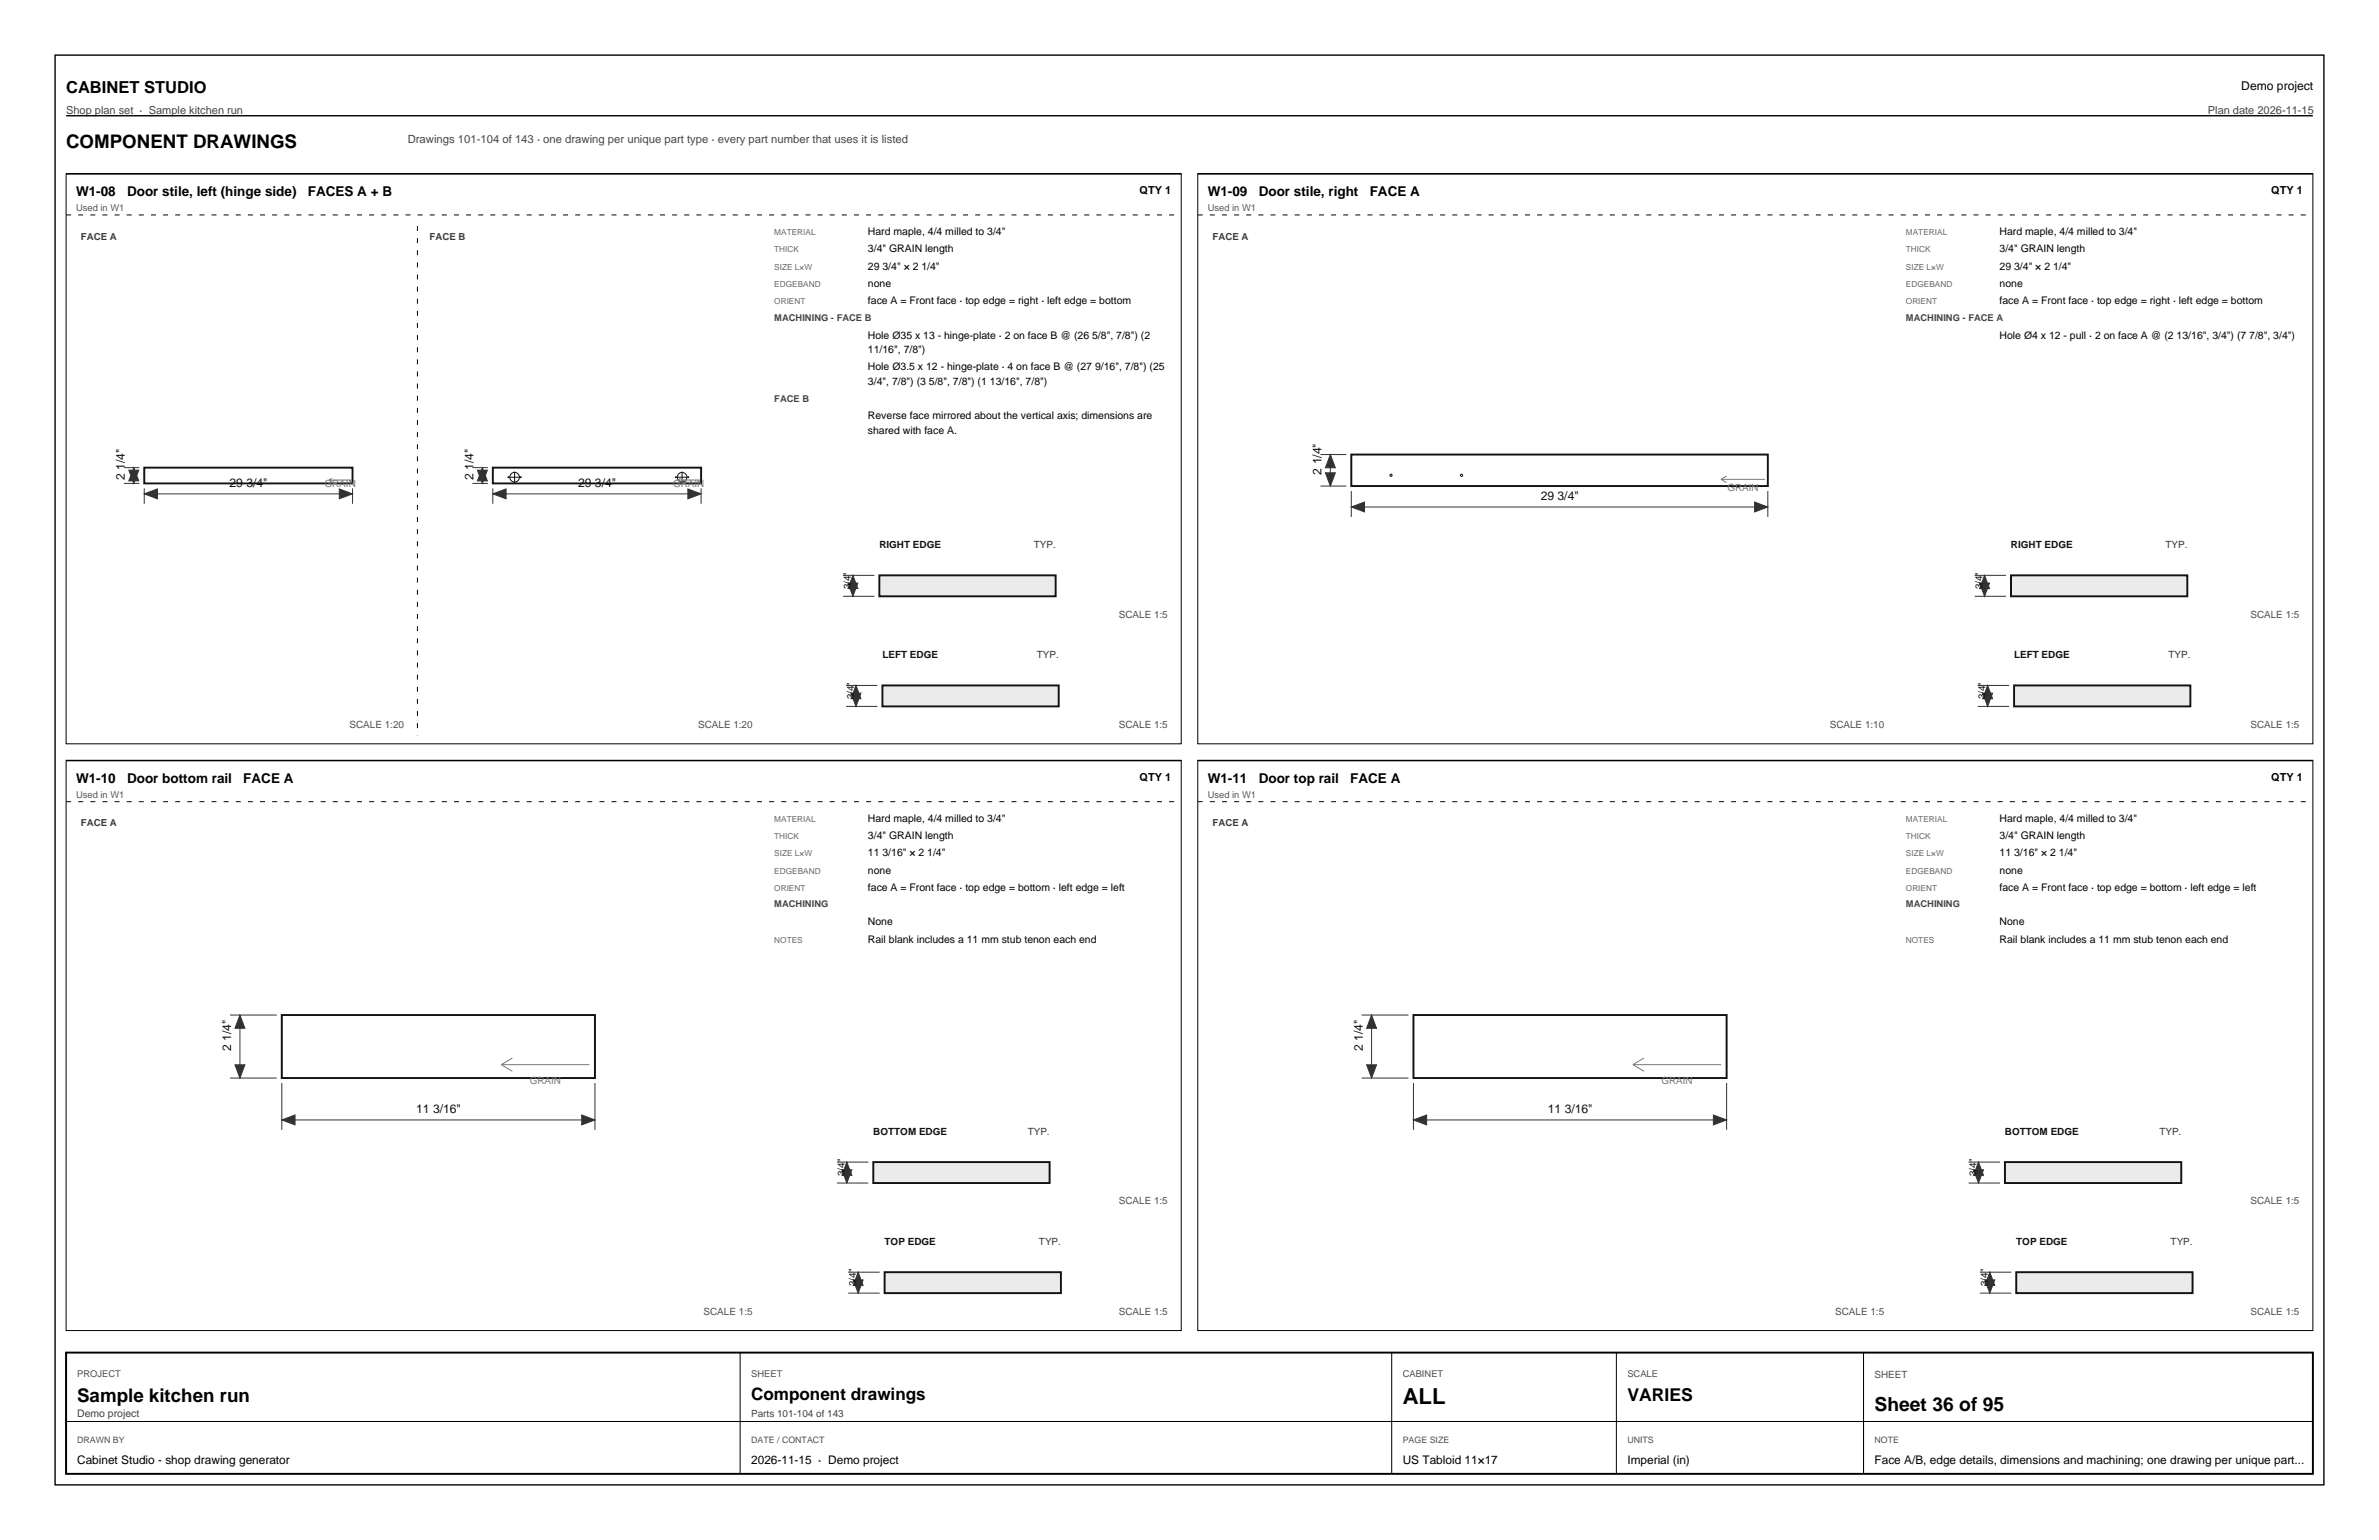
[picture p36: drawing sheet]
<svg xmlns="http://www.w3.org/2000/svg" width="432mm" height="279mm" viewBox="0 0 432 279" stroke-linecap="round" stroke-linejoin="round" font-family="sans-serif">
<defs><g id="words">
<text font-size="4" x="254.6" y="254.8">ALL</text>
<text font-size="3.5" x="340.2" y="256">Sheet 36 of 95</text>
<g font-size="3.4">
<text x="12" y="26.9">COMPONENT DRAWINGS</text>
<text x="14" y="254.3">Sample kitchen run</text>
</g>
<text font-size="3.2" x="295.4" y="254.1">VARIES</text>
<text font-size="3.1" x="136.3" y="254">Component drawings</text>
<text font-size="3" x="12" y="16.9">CABINET STUDIO</text>
<g font-size="2.5">
<text x="13.8" y="35.6">W1-08</text>
<text x="23.1" y="35.6">Door stile, left (hinge side)</text>
<text x="55.9" y="35.6">FACES A + B</text>
<text x="219.2" y="35.6">W1-09</text>
<text x="228.5" y="35.6">Door stile, right</text>
<text x="248.6" y="35.6">FACE A</text>
<text x="13.8" y="142">W1-10</text>
<text x="23.1" y="142">Door bottom rail</text>
<text x="44.2" y="142">FACE A</text>
<text x="219.2" y="142">W1-11</text>
<text x="228.5" y="142">Door top rail</text>
<text x="245.1" y="142">FACE A</text>
</g>
<text font-size="2.2" x="406.8" y="16.3">Demo project</text>
<g font-size="2.2" fill="#111">
<text x="22.7" y="87" transform="rotate(-90 22.7 87)">2 1/4&quot;</text>
<text x="41.7" y="88.4">29 3/4&quot;</text>
<text x="85.9" y="87" transform="rotate(-90 85.9 87)">2 1/4&quot;</text>
<text x="104.9" y="88.4">29 3/4&quot;</text>
<text x="239.9" y="86.1" transform="rotate(-90 239.9 86.1)">2 1/4&quot;</text>
<text x="279.6" y="90.8">29 3/4&quot;</text>
<text x="41.9" y="190.6" transform="rotate(-90 41.9 190.6)">2 1/4&quot;</text>
<text x="247.3" y="190.6" transform="rotate(-90 247.3 190.6)">2 1/4&quot;</text>
<text x="75.5" y="202">11 3/16&quot;</text>
<text x="280.9" y="202">11 3/16&quot;</text>
</g>
<text font-size="2.1" fill="#464646" x="74" y="25.9">Drawings 101-104 of 143 · one drawing per unique part type · every part number that uses it is listed</text>
<g font-size="2.1">
<text x="14" y="265.6">Cabinet Studio - shop drawing generator</text>
<text x="136.3" y="265.6">2026-11-15 · Demo project</text>
<text x="254.6" y="265.6">US Tabloid 11×17</text>
<text x="295.4" y="265.6">Imperial (in)</text>
<text x="340.2" y="265.6">Face A/B, edge details, dimensions and machining; one drawing per unique part...</text>
</g>
<g font-size="2" fill="#464646">
<text x="12" y="20.7">Shop plan set · Sample kitchen run</text>
<text x="400.7" y="20.7">Plan date 2026-11-15</text>
</g>
<g font-size="2">
<text x="206.8" y="35.2">QTY 1</text>
<text x="412.2" y="35.2">QTY 1</text>
<text x="206.8" y="141.6">QTY 1</text>
<text x="412.2" y="141.6">QTY 1</text>
</g>
<g font-size="1.9">
<text x="157.5" y="42.6">Hard maple, 4/4 milled to 3/4&quot;</text>
<text x="157.5" y="45.8">3/4&quot; GRAIN length</text>
<text x="362.9" y="42.6">Hard maple, 4/4 milled to 3/4&quot;</text>
<text x="362.9" y="45.8">3/4&quot; GRAIN length</text>
<text x="157.5" y="48.9">29 3/4&quot; × 2 1/4&quot;</text>
<text x="157.5" y="52.1">none</text>
<text x="362.9" y="48.9">29 3/4&quot; × 2 1/4&quot;</text>
<text x="362.9" y="52.1">none</text>
<text x="157.5" y="55.2">face A = Front face · top edge = right · left edge = bottom</text>
<text x="362.9" y="55.2">face A = Front face · top edge = right · left edge = bottom</text>
<text x="157.5" y="61.4">Hole Ø35 x 13 - hinge-plate · 2 on face B @ (26 5/8&quot;, 7/8&quot;) (2</text>
<text x="157.5" y="64.1">11/16&quot;, 7/8&quot;)</text>
<text x="362.9" y="61.4">Hole Ø4 x 12 - pull · 2 on face A @ (2 13/16&quot;, 3/4&quot;) (7 7/8&quot;, 3/4&quot;)</text>
<text x="157.5" y="67.2">Hole Ø3.5 x 12 - hinge-plate · 4 on face B @ (27 9/16&quot;, 7/8&quot;) (25</text>
<text x="157.5" y="69.9">3/4&quot;, 7/8&quot;) (3 5/8&quot;, 7/8&quot;) (1 13/16&quot;, 7/8&quot;)</text>
<text x="157.5" y="76.1">Reverse face mirrored about the vertical axis; dimensions are</text>
<text x="157.5" y="78.7">shared with face A.</text>
<text x="157.5" y="149.1">Hard maple, 4/4 milled to 3/4&quot;</text>
<text x="362.9" y="149.1">Hard maple, 4/4 milled to 3/4&quot;</text>
<text x="157.5" y="152.2">3/4&quot; GRAIN length</text>
<text x="157.5" y="155.4">11 3/16&quot; × 2 1/4&quot;</text>
<text x="362.9" y="152.2">3/4&quot; GRAIN length</text>
<text x="362.9" y="155.4">11 3/16&quot; × 2 1/4&quot;</text>
<text x="157.5" y="158.5">none</text>
<text x="157.5" y="161.7">face A = Front face · top edge = bottom · left edge = left</text>
<text x="362.9" y="158.5">none</text>
<text x="362.9" y="161.7">face A = Front face · top edge = bottom · left edge = left</text>
<text x="157.5" y="167.9">None</text>
<text x="362.9" y="167.9">None</text>
<text x="157.5" y="171">Rail blank includes a 11 mm stub tenon each end</text>
<text x="362.9" y="171">Rail blank includes a 11 mm stub tenon each end</text>
</g>
<text font-size="1.9" fill="#404040" x="14" y="257.1">Demo project</text>
<g font-size="1.8" fill="#3c3c3c">
<text x="14.7" y="43.5">FACE A</text>
<text x="78" y="43.5">FACE B</text>
<text x="220.1" y="43.5">FACE A</text>
<text x="14.7" y="149.9">FACE A</text>
<text x="220.1" y="149.9">FACE A</text>
</g>
<g font-size="1.8" fill="#777">
<text x="58.9" y="88.4">GRAIN</text>
<text x="122.2" y="88.4">GRAIN</text>
<text x="313.5" y="89">GRAIN</text>
<text x="96.1" y="196.6">GRAIN</text>
<text x="301.5" y="196.6">GRAIN</text>
</g>
<g font-size="1.8" fill="#111">
<text x="159.6" y="99.4">RIGHT EDGE</text>
<text x="365" y="99.4">RIGHT EDGE</text>
<text x="154.4" y="106.9" transform="rotate(-90 154.4 106.9)">3/4&quot;</text>
<text x="359.8" y="106.9" transform="rotate(-90 359.8 106.9)">3/4&quot;</text>
<text x="160.2" y="119.4">LEFT EDGE</text>
<text x="365.6" y="119.4">LEFT EDGE</text>
<text x="155" y="126.9" transform="rotate(-90 155 126.9)">3/4&quot;</text>
<text x="360.4" y="126.9" transform="rotate(-90 360.4 126.9)">3/4&quot;</text>
<text x="158.5" y="205.9">BOTTOM EDGE</text>
<text x="363.9" y="205.9">BOTTOM EDGE</text>
<text x="153.4" y="213.4" transform="rotate(-90 153.4 213.4)">3/4&quot;</text>
<text x="358.8" y="213.4" transform="rotate(-90 358.8 213.4)">3/4&quot;</text>
<text x="160.6" y="225.8">TOP EDGE</text>
<text x="366" y="225.8">TOP EDGE</text>
<text x="155.4" y="233.3" transform="rotate(-90 155.4 233.3)">3/4&quot;</text>
<text x="360.8" y="233.3" transform="rotate(-90 360.8 233.3)">3/4&quot;</text>
</g>
<g font-size="1.8" fill="#333">
<text x="187.6" y="99.4">TYP.</text>
<text x="393" y="99.4">TYP.</text>
<text x="188.2" y="119.4">TYP.</text>
<text x="393.6" y="119.4">TYP.</text>
<text x="186.5" y="205.9">TYP.</text>
<text x="391.9" y="205.9">TYP.</text>
<text x="188.6" y="225.8">TYP.</text>
<text x="394" y="225.8">TYP.</text>
</g>
<g font-size="1.8" fill="#505050">
<text x="203.1" y="112.1">SCALE 1:5</text>
<text x="408.5" y="112.1">SCALE 1:5</text>
<text x="63.4" y="132.1">SCALE 1:20</text>
<text x="126.7" y="132.1">SCALE 1:20</text>
<text x="203.1" y="132.1">SCALE 1:5</text>
<text x="332.1" y="132.1">SCALE 1:10</text>
<text x="408.5" y="132.1">SCALE 1:5</text>
<text x="203.1" y="218.5">SCALE 1:5</text>
<text x="408.5" y="218.5">SCALE 1:5</text>
<text x="127.7" y="238.5">SCALE 1:5</text>
<text x="203.1" y="238.5">SCALE 1:5</text>
<text x="333.1" y="238.5">SCALE 1:5</text>
<text x="408.5" y="238.5">SCALE 1:5</text>
<text x="340.2" y="249.9">SHEET</text>
</g>
<text font-size="1.8" fill="#404040" x="136.3" y="257">Parts 101-104 of 143</text>
<g font-size="1.7" fill="#555">
<text x="13.8" y="38.3">Used in W1</text>
<text x="219.2" y="38.3">Used in W1</text>
<text x="13.8" y="144.8">Used in W1</text>
<text x="219.2" y="144.8">Used in W1</text>
</g>
<g font-size="1.7" fill="#464646">
<text x="140.5" y="58.2">MACHINING - FACE B</text>
<text x="345.9" y="58.2">MACHINING - FACE A</text>
<text x="140.5" y="72.8">FACE B</text>
<text x="140.5" y="164.6">MACHINING</text>
<text x="345.9" y="164.6">MACHINING</text>
</g>
<g font-size="1.7" fill="#505050">
<text x="14" y="249.8">PROJECT</text>
<text x="136.3" y="249.8">SHEET</text>
<text x="254.6" y="249.8">CABINET</text>
<text x="295.4" y="249.8">SCALE</text>
</g>
<g font-size="1.6" fill="#505050">
<text x="14" y="261.9">DRAWN BY</text>
<text x="136.3" y="261.9">DATE / CONTACT</text>
<text x="254.6" y="261.9">PAGE SIZE</text>
<text x="295.4" y="261.9">UNITS</text>
<text x="340.2" y="261.9">NOTE</text>
</g>
<g font-size="1.5" fill="#696969">
<text x="140.5" y="42.6">MATERIAL</text>
<text x="140.5" y="45.8">THICK</text>
<text x="345.9" y="42.6">MATERIAL</text>
<text x="345.9" y="45.8">THICK</text>
<text x="140.5" y="48.9">SIZE L×W</text>
<text x="140.5" y="52.1">EDGEBAND</text>
<text x="345.9" y="48.9">SIZE L×W</text>
<text x="345.9" y="52.1">EDGEBAND</text>
<text x="140.5" y="55.2">ORIENT</text>
<text x="345.9" y="55.2">ORIENT</text>
<text x="140.5" y="149.1">MATERIAL</text>
<text x="345.9" y="149.1">MATERIAL</text>
<text x="140.5" y="152.2">THICK</text>
<text x="140.5" y="155.4">SIZE L×W</text>
<text x="345.9" y="152.2">THICK</text>
<text x="345.9" y="155.4">SIZE L×W</text>
<text x="140.5" y="158.5">EDGEBAND</text>
<text x="140.5" y="161.7">ORIENT</text>
<text x="345.9" y="158.5">EDGEBAND</text>
<text x="345.9" y="161.7">ORIENT</text>
<text x="140.5" y="171">NOTES</text>
<text x="345.9" y="171">NOTES</text>
</g>
</g></defs>
<path d="M10 10h411.8v259.4h-411.8zM12 21h407.8M12 31.5h202.4" fill="none" stroke="#000" stroke-width=".25"/>
<path d="M12 31.5h202.4v103.4h-202.4z" fill="none" stroke="#000" stroke-width=".18"/>
<path d="M12 39h202.4" fill="none" stroke="#000" stroke-width=".18" stroke-dasharray=".9 1.3" stroke-linecap="butt"/>
<path d="M26.2 84.8h37.8v2.9h-37.8z" fill="none" stroke="#121212" stroke-width=".35"/>
<path d="M59.7 87.1h4M59.7 87.1l.5 .3M60.2 86.8l-.5 .3" fill="none" stroke="#787878" stroke-width=".18"/>
<path d="M26.2 88.6v2.8M26.2 89.6h37.8M64 88.6v2.8" fill="none" stroke="#333" stroke-width=".18"/>
<path d="M26.2 89.6l2.4-.9v1.8z" fill="#333"/>
<path d="M26.2 89.6l2.4-.9v1.8z" fill="none" stroke="#333" stroke-width=".18"/>
<path d="M61.6 88.7l2.4 .9-2.4 .9z" fill="#333"/>
<path d="M22.5 87.7h2.8M22.5 84.8h2.8M24.3 84.8v2.9M61.6 88.7l2.4 .9-2.4 .9z" fill="none" stroke="#333" stroke-width=".18"/>
<path d="M23.4 85.3h1.8l-.9 2.4z" fill="#333"/>
<path d="M23.4 85.3h1.8l-.9 2.4z" fill="none" stroke="#333" stroke-width=".18"/>
<path d="M24.3 84.8l.9 2.4h-1.8z" fill="#333"/>
<path d="M24.3 84.8l.9 2.4h-1.8z" fill="none" stroke="#333" stroke-width=".18"/>
<path d="M75.8 41v92.5" fill="none" stroke="#000" stroke-width=".18" stroke-dasharray=".9 1.3" stroke-linecap="butt"/>
<path d="M89.5 84.8h37.8v2.9h-37.8z" fill="none" stroke="#121212" stroke-width=".35"/>
<circle cx="93.4" cy="86.6" r=".88" fill="#fff" stroke="#121212" stroke-width=".18"/>
<path d="M92.4 86.6h2M93.4 87.6v-2" fill="none" stroke="#121212" stroke-width=".18" stroke-dasharray="3.2 1 .7 1" stroke-linecap="butt"/>
<g fill="none" stroke="#121212" stroke-width=".18">
<circle cx="92.3" cy="86.6" r=".09"/>
<circle cx="94.5" cy="86.6" r=".09"/>
</g>
<circle cx="123.8" cy="86.6" r=".88" fill="#fff" stroke="#121212" stroke-width=".18"/>
<path d="M122.8 86.6h2M123.8 87.6v-2" fill="none" stroke="#121212" stroke-width=".18" stroke-dasharray="3.2 1 .7 1" stroke-linecap="butt"/>
<g fill="none" stroke="#121212" stroke-width=".18">
<circle cx="122.7" cy="86.6" r=".09"/>
<circle cx="124.9" cy="86.6" r=".09"/>
</g>
<path d="M123 87.1h4M123 87.1l.5 .3M123.5 86.8l-.5 .3" fill="none" stroke="#787878" stroke-width=".18"/>
<path d="M89.5 88.6v2.8M89.5 89.6h37.8M127.3 88.6v2.8" fill="none" stroke="#333" stroke-width=".18"/>
<path d="M89.5 89.6l2.4-.9v1.8z" fill="#333"/>
<path d="M89.5 89.6l2.4-.9v1.8z" fill="none" stroke="#333" stroke-width=".18"/>
<path d="M124.9 88.7l2.4 .9-2.4 .9z" fill="#333"/>
<path d="M85.8 87.7h2.8M85.8 84.8h2.8M87.6 84.8v2.9M124.9 88.7l2.4 .9-2.4 .9z" fill="none" stroke="#333" stroke-width=".18"/>
<path d="M86.7 85.3h1.8l-.9 2.4z" fill="#333"/>
<path d="M86.7 85.3h1.8l-.9 2.4z" fill="none" stroke="#333" stroke-width=".18"/>
<path d="M87.6 84.8l.9 2.4h-1.8z" fill="#333"/>
<path d="M87.6 84.8l.9 2.4h-1.8z" fill="none" stroke="#333" stroke-width=".18"/>
<path d="M159.6 104.4h32v3.8h-32z" fill="#edebe3"/>
<path d="M159.6 104.4h32v3.8h-32z" fill="none" stroke="#121212" stroke-width=".35"/>
<path d="M153 108.2h5.7M153 104.4h5.7M154.8 104.4v3.8" fill="none" stroke="#333" stroke-width=".18"/>
<path d="M153.9 105.8h1.8l-.9 2.4z" fill="#333"/>
<path d="M153.9 105.8h1.8l-.9 2.4z" fill="none" stroke="#333" stroke-width=".18"/>
<path d="M154.8 104.4l.9 2.4h-1.8z" fill="#333"/>
<path d="M154.8 104.4l.9 2.4h-1.8z" fill="none" stroke="#333" stroke-width=".18"/>
<path d="M160.2 124.4h32v3.8h-32z" fill="#edebe3"/>
<path d="M160.2 124.4h32v3.8h-32z" fill="none" stroke="#121212" stroke-width=".35"/>
<path d="M153.6 128.2h5.7M153.6 124.4h5.7M155.4 124.4v3.8" fill="none" stroke="#333" stroke-width=".18"/>
<path d="M154.5 125.8h1.8l-.9 2.4z" fill="#333"/>
<path d="M154.5 125.8h1.8l-.9 2.4z" fill="none" stroke="#333" stroke-width=".18"/>
<path d="M155.4 124.4l.9 2.4h-1.8z" fill="#333"/>
<path d="M245.3 89.1v4.7M245.3 92h75.6M320.9 89.1v4.7M155.4 124.4l.9 2.4h-1.8z" fill="none" stroke="#333" stroke-width=".18"/>
<path d="M217.4 31.5h202.4v103.4h-202.4z" fill="none" stroke="#000" stroke-width=".18"/>
<path d="M217.4 31.5h202.4" fill="none" stroke="#000" stroke-width=".25"/>
<path d="M217.4 39h202.4" fill="none" stroke="#000" stroke-width=".18" stroke-dasharray=".9 1.3" stroke-linecap="butt"/>
<path d="M245.3 82.5h75.6v5.7h-75.6z" fill="none" stroke="#121212" stroke-width=".35"/>
<g fill="none" stroke="#121212" stroke-width=".18">
<circle cx="252.5" cy="86.2" r=".2"/>
<circle cx="265.3" cy="86.2" r=".2"/>
</g>
<path d="M312.4 87h8M312.4 87l1 .6M313.4 86.4l-1 .6" fill="none" stroke="#787878" stroke-width=".18"/>
<path d="M245.3 92l2.4-.9v1.8z" fill="#333"/>
<path d="M245.3 92l2.4-.9v1.8z" fill="none" stroke="#333" stroke-width=".18"/>
<path d="M318.5 91.1l2.4 .9-2.4 .9z" fill="#333"/>
<path d="M239.7 88.2h4.7M239.7 82.5h4.7M241.5 82.5v5.7M318.5 91.1l2.4 .9-2.4 .9z" fill="none" stroke="#333" stroke-width=".18"/>
<path d="M240.6 85.8h1.8l-.9 2.4z" fill="#333"/>
<path d="M240.6 85.8h1.8l-.9 2.4z" fill="none" stroke="#333" stroke-width=".18"/>
<path d="M241.5 82.5l.9 2.4h-1.8z" fill="#333"/>
<path d="M241.5 82.5l.9 2.4h-1.8z" fill="none" stroke="#333" stroke-width=".18"/>
<path d="M365 104.4h32v3.8h-32z" fill="#edebe3"/>
<path d="M365 104.4h32v3.8h-32z" fill="none" stroke="#121212" stroke-width=".35"/>
<path d="M358.4 108.2h5.7M358.4 104.4h5.7M360.2 104.4v3.8" fill="none" stroke="#333" stroke-width=".18"/>
<path d="M359.3 105.8h1.8l-.9 2.4z" fill="#333"/>
<path d="M359.3 105.8h1.8l-.9 2.4z" fill="none" stroke="#333" stroke-width=".18"/>
<path d="M360.2 104.4l.9 2.4h-1.8z" fill="#333"/>
<path d="M360.2 104.4l.9 2.4h-1.8z" fill="none" stroke="#333" stroke-width=".18"/>
<path d="M365.6 124.4h32v3.8h-32z" fill="#edebe3"/>
<path d="M365.6 124.4h32v3.8h-32z" fill="none" stroke="#121212" stroke-width=".35"/>
<path d="M359 128.2h5.7M359 124.4h5.7M360.8 124.4v3.8" fill="none" stroke="#333" stroke-width=".18"/>
<path d="M359.9 125.8h1.8l-.9 2.4z" fill="#333"/>
<path d="M359.9 125.8h1.8l-.9 2.4z" fill="none" stroke="#333" stroke-width=".18"/>
<path d="M360.8 124.4l.9 2.4h-1.8z" fill="#333"/>
<path d="M360.8 124.4l.9 2.4h-1.8zM51.1 196.5v8.5M108 196.5v8.5M51.1 203.2h56.9" fill="none" stroke="#333" stroke-width=".18"/>
<path d="M12 137.9h202.4v103.5h-202.4z" fill="none" stroke="#000" stroke-width=".18"/>
<path d="M12 138h202.4" fill="none" stroke="#000" stroke-width=".25"/>
<path d="M12 145.5h202.4" fill="none" stroke="#000" stroke-width=".18" stroke-dasharray=".9 1.3" stroke-linecap="butt"/>
<path d="M51.1 184.2h56.9v11.4h-56.9z" fill="none" stroke="#121212" stroke-width=".35"/>
<path d="M91 193.2h16M91 193.2l2 1.2M93 192l-2 1.2" fill="none" stroke="#787878" stroke-width=".18"/>
<path d="M51.1 203.2l2.4-.9v1.8z" fill="#333"/>
<path d="M51.1 203.2l2.4-.9v1.8z" fill="none" stroke="#333" stroke-width=".18"/>
<path d="M105.6 202.3l2.4 .9-2.4 .9z" fill="#333"/>
<path d="M41.7 195.6h8.5M41.7 184.2h8.5M43.5 184.2v11.4M105.6 202.3l2.4 .9-2.4 .9z" fill="none" stroke="#333" stroke-width=".18"/>
<path d="M42.6 193.2h1.8l-.9 2.4z" fill="#333"/>
<path d="M42.6 193.2h1.8l-.9 2.4z" fill="none" stroke="#333" stroke-width=".18"/>
<path d="M43.5 184.2l.9 2.4h-1.8z" fill="#333"/>
<path d="M43.5 184.2l.9 2.4h-1.8z" fill="none" stroke="#333" stroke-width=".18"/>
<path d="M158.5 210.8h32v3.8h-32z" fill="#edebe3"/>
<path d="M158.5 210.8h32v3.8h-32z" fill="none" stroke="#121212" stroke-width=".35"/>
<path d="M151.9 214.6h5.7M151.9 210.8h5.7M153.7 210.8v3.8" fill="none" stroke="#333" stroke-width=".18"/>
<path d="M152.8 212.2h1.8l-.9 2.4z" fill="#333"/>
<path d="M152.8 212.2h1.8l-.9 2.4z" fill="none" stroke="#333" stroke-width=".18"/>
<path d="M153.7 210.8l.9 2.4h-1.8z" fill="#333"/>
<path d="M153.7 210.8l.9 2.4h-1.8z" fill="none" stroke="#333" stroke-width=".18"/>
<path d="M160.6 230.8h32v3.8h-32z" fill="#edebe3"/>
<path d="M160.6 230.8h32v3.8h-32z" fill="none" stroke="#121212" stroke-width=".35"/>
<path d="M154 234.6h5.7M154 230.8h5.7M155.8 230.8v3.8" fill="none" stroke="#333" stroke-width=".18"/>
<path d="M154.9 232.2h1.8l-.9 2.4z" fill="#333"/>
<path d="M154.9 232.2h1.8l-.9 2.4z" fill="none" stroke="#333" stroke-width=".18"/>
<path d="M155.8 230.8l.9 2.4h-1.8z" fill="#333"/>
<path d="M256.5 196.5v8.5M313.4 196.5v8.5M256.5 203.2h56.9M155.8 230.8l.9 2.4h-1.8z" fill="none" stroke="#333" stroke-width=".18"/>
<path d="M217.4 137.9h202.4v103.5h-202.4z" fill="none" stroke="#000" stroke-width=".18"/>
<path d="M217.4 138h202.4" fill="none" stroke="#000" stroke-width=".25"/>
<path d="M217.4 145.5h202.4" fill="none" stroke="#000" stroke-width=".18" stroke-dasharray=".9 1.3" stroke-linecap="butt"/>
<path d="M256.5 184.2h56.9v11.4h-56.9z" fill="none" stroke="#121212" stroke-width=".35"/>
<path d="M296.4 193.2h16M296.4 193.2l2 1.2M298.4 192l-2 1.2" fill="none" stroke="#787878" stroke-width=".18"/>
<path d="M256.5 203.2l2.4-.9v1.8z" fill="#333"/>
<path d="M256.5 203.2l2.4-.9v1.8z" fill="none" stroke="#333" stroke-width=".18"/>
<path d="M311 202.3l2.4 .9-2.4 .9z" fill="#333"/>
<path d="M247.1 195.6h8.5M247.1 184.2h8.5M248.9 184.2v11.4M311 202.3l2.4 .9-2.4 .9z" fill="none" stroke="#333" stroke-width=".18"/>
<path d="M248 193.2h1.8l-.9 2.4z" fill="#333"/>
<path d="M248 193.2h1.8l-.9 2.4z" fill="none" stroke="#333" stroke-width=".18"/>
<path d="M248.9 184.2l.9 2.4h-1.8z" fill="#333"/>
<path d="M248.9 184.2l.9 2.4h-1.8z" fill="none" stroke="#333" stroke-width=".18"/>
<path d="M363.9 210.8h32v3.8h-32z" fill="#edebe3"/>
<path d="M363.9 210.8h32v3.8h-32z" fill="none" stroke="#121212" stroke-width=".35"/>
<path d="M357.3 214.6h5.7M357.3 210.8h5.7M359.1 210.8v3.8" fill="none" stroke="#333" stroke-width=".18"/>
<path d="M358.2 212.2h1.8l-.9 2.4z" fill="#333"/>
<path d="M358.2 212.2h1.8l-.9 2.4z" fill="none" stroke="#333" stroke-width=".18"/>
<path d="M359.1 210.8l.9 2.4h-1.8z" fill="#333"/>
<path d="M359.1 210.8l.9 2.4h-1.8z" fill="none" stroke="#333" stroke-width=".18"/>
<path d="M366 230.8h32v3.8h-32z" fill="#edebe3"/>
<path d="M366 230.8h32v3.8h-32z" fill="none" stroke="#121212" stroke-width=".35"/>
<path d="M359.4 234.6h5.7M359.4 230.8h5.7M361.2 230.8v3.8" fill="none" stroke="#333" stroke-width=".18"/>
<path d="M360.3 232.2h1.8l-.9 2.4z" fill="#333"/>
<path d="M360.3 232.2h1.8l-.9 2.4z" fill="none" stroke="#333" stroke-width=".18"/>
<path d="M361.2 230.8l.9 2.4h-1.8z" fill="#333"/>
<path d="M361.2 230.8l.9 2.4h-1.8z" fill="none" stroke="#333" stroke-width=".18"/>
<path d="M12 245.4h407.8v22h-407.8z" fill="none" stroke="#000" stroke-width=".35"/>
<path d="M12 245.4v22M12 257.9h407.8M134.3 245.4v22M252.6 245.4v22M293.4 245.4v22M338.2 245.4v22" fill="none" stroke="#000" stroke-width=".18"/>
<use href="#words"/>
</svg>
